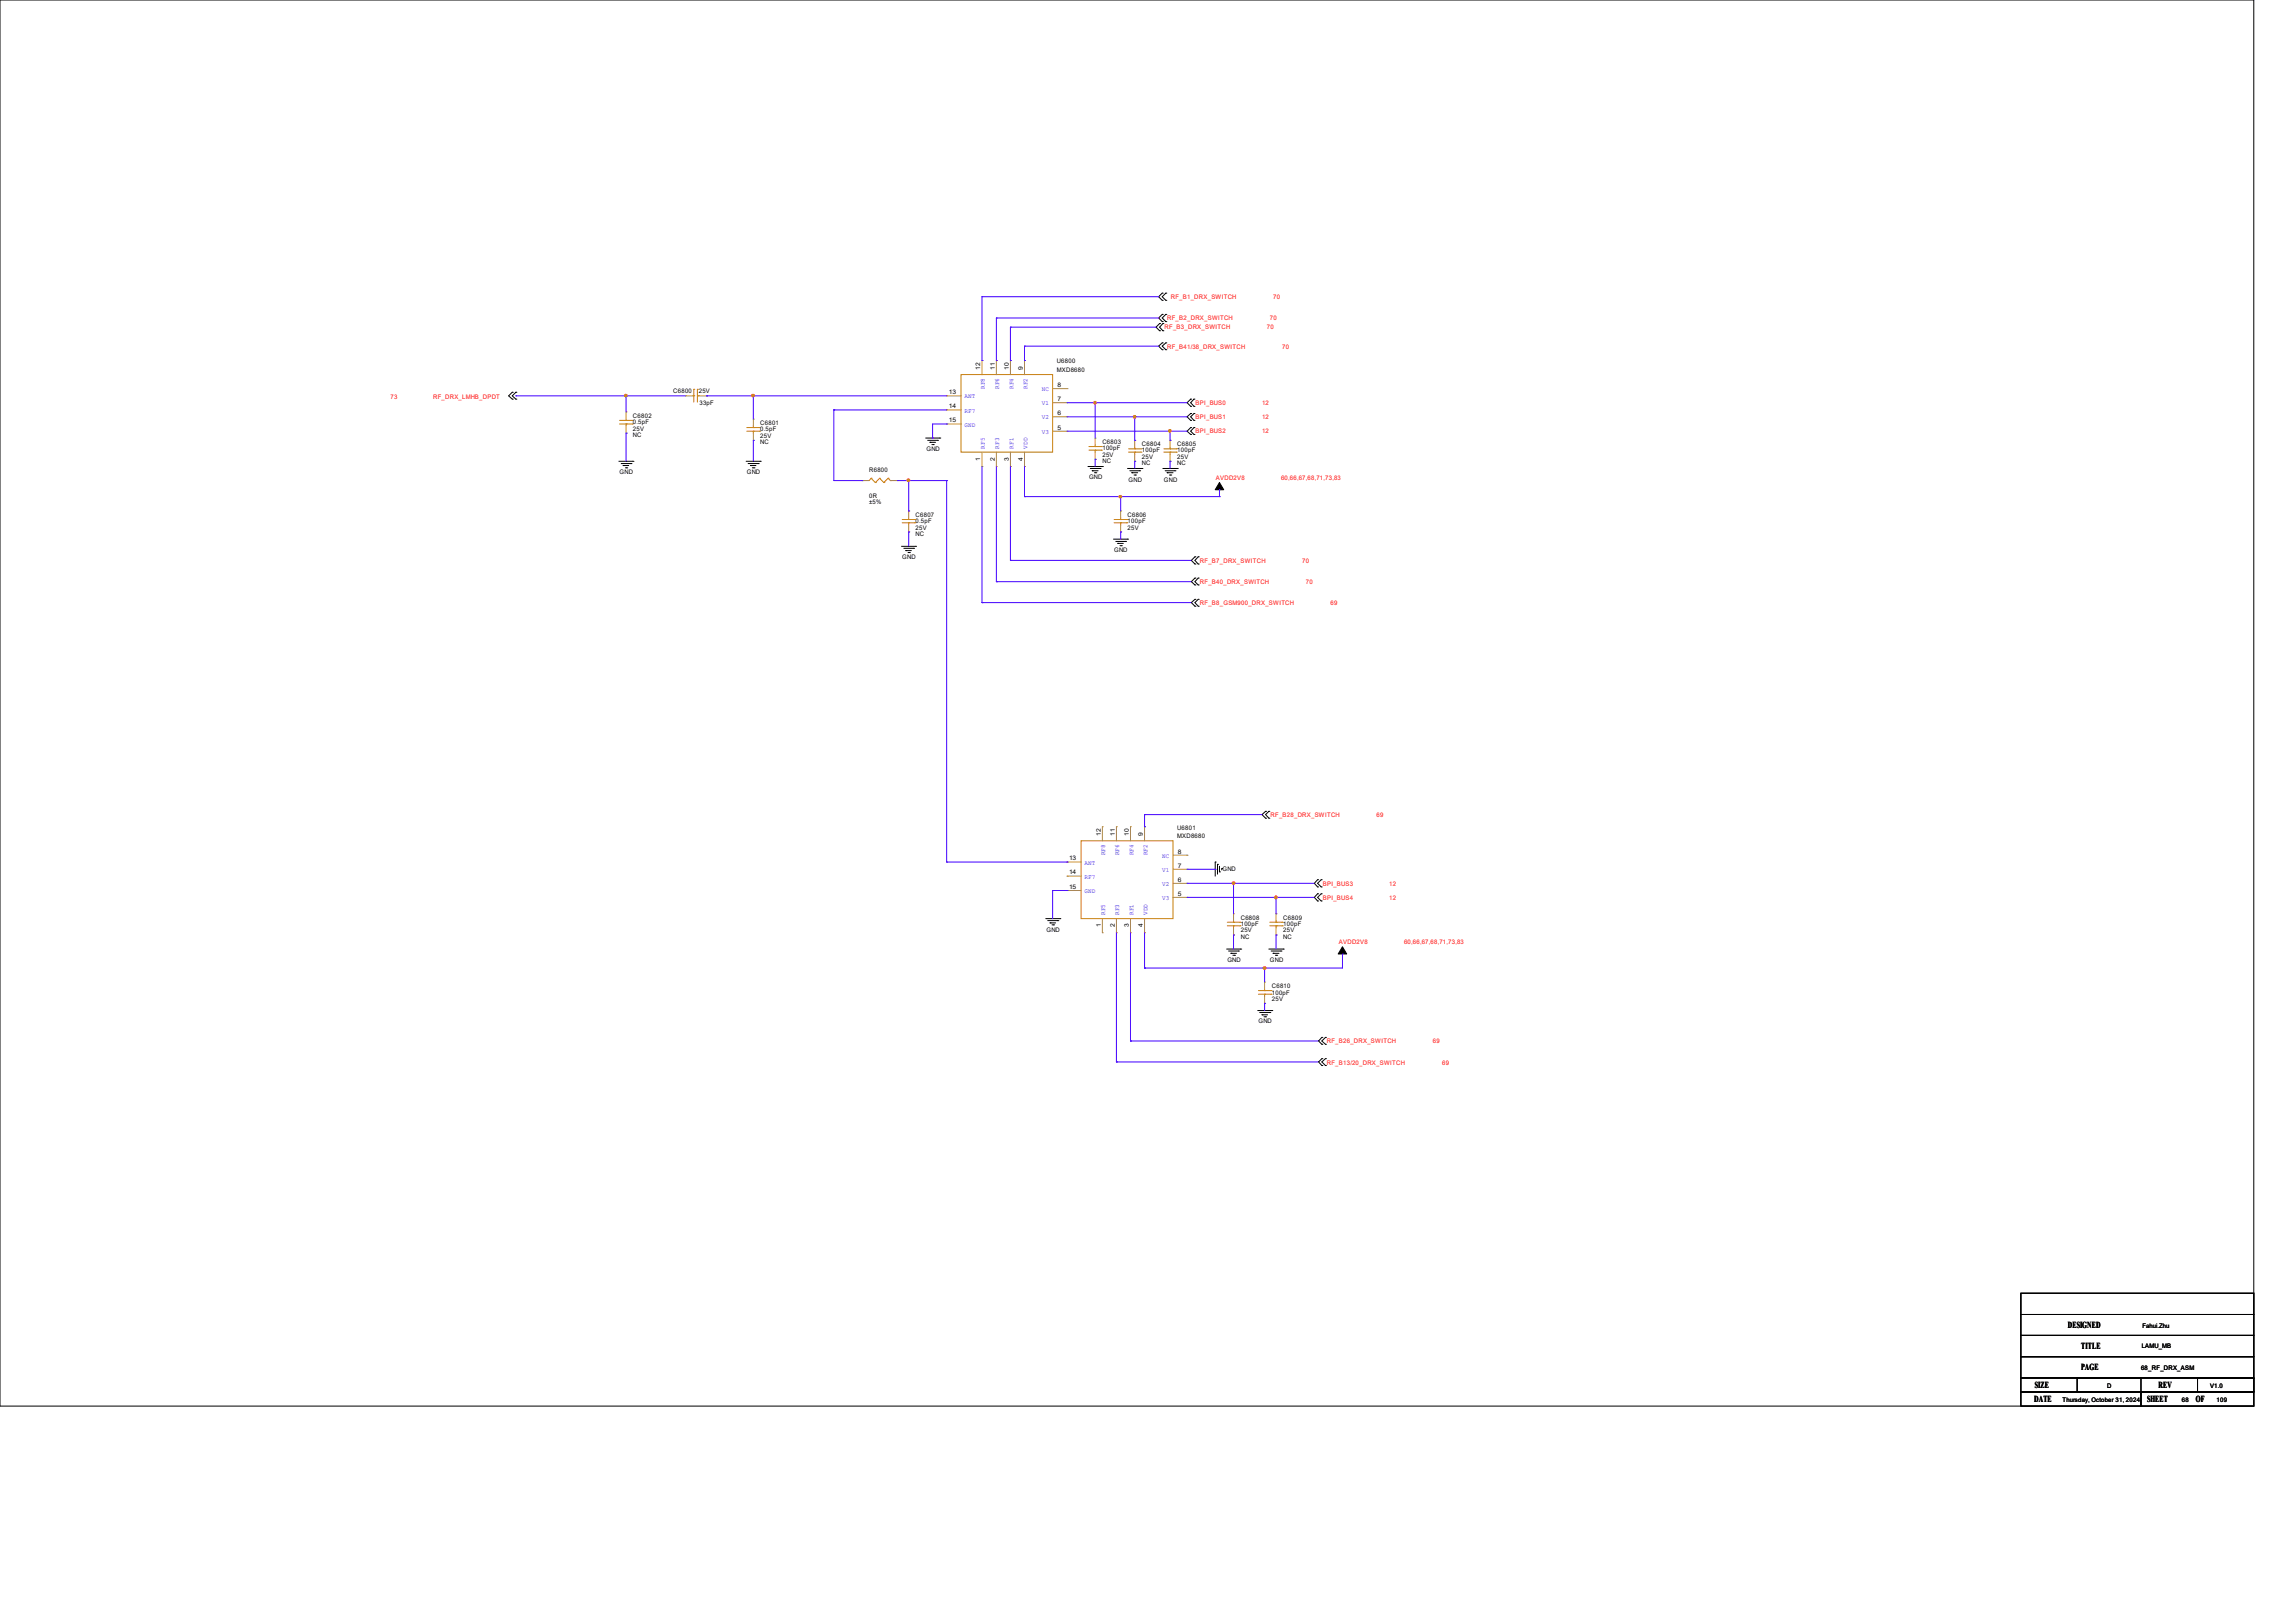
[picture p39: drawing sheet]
<svg xmlns="http://www.w3.org/2000/svg" width="297mm" height="210mm" viewBox="0 0 297 210" stroke-linecap="round" stroke-linejoin="round" font-family="sans-serif">
<defs><g id="words">
<g font-size="1.2">
<text x="267.6" y="171.8">DESIGNED</text>
<text x="263.3" y="179.6">SIZE</text>
<text x="269.4" y="174.6">TITLE</text>
<text x="269.4" y="177.3">PAGE</text>
<text x="279.3" y="179.6">REV</text>
<text x="263.3" y="181.4">DATE</text>
<text x="277.9" y="181.4">SHEET</text>
<text x="284.2" y="181.4">OF</text>
</g>
<g font-size=".8" fill="#f00">
<text x="151.1" y="41.4">RF_B2_DRX_SWITCH</text>
<text x="151.5" y="38.7">RF_B1_DRX_SWITCH</text>
<text x="164.3" y="41.4">70</text>
<text x="164.8" y="38.7">70</text>
<text x="150.7" y="42.6">RF_B3_DRX_SWITCH</text>
<text x="151.1" y="45.1">RF_B41/38_DRX_SWITCH</text>
<text x="164" y="42.6">70</text>
<text x="166" y="45.1">70</text>
<text x="50.5" y="51.6">73</text>
<text x="56.1" y="51.6">RF_DRX_LMHB_DPDT</text>
<text x="154.7" y="52.4">BPI_BUS0</text>
<text x="163.3" y="52.4">12</text>
<text x="154.7" y="54.3">BPI_BUS1</text>
<text x="154.7" y="56.1">BPI_BUS2</text>
<text x="163.3" y="54.3">12</text>
<text x="163.3" y="56.1">12</text>
<text x="157.4" y="62.1">AVDD2V8</text>
<text x="165.8" y="62.1">60,66,67,68,71,73,83</text>
<text x="155.3" y="75.6">RF_B40_DRX_SWITCH</text>
<text x="155.3" y="72.8">RF_B7_DRX_SWITCH</text>
<text x="168.5" y="72.8">70</text>
<text x="169" y="75.6">70</text>
<text x="155.3" y="78.3">RF_B8_GSM900_DRX_SWITCH</text>
<text x="172.2" y="78.3">69</text>
<text x="164.4" y="105.7">RF_B28_DRX_SWITCH</text>
<text x="178.1" y="105.7">69</text>
<text x="171.2" y="114.6">BPI_BUS3</text>
<text x="171.2" y="116.4">BPI_BUS4</text>
<text x="179.8" y="114.6">12</text>
<text x="179.8" y="116.4">12</text>
<text x="173.3" y="122.2">AVDD2V8</text>
<text x="181.7" y="122.2">60,66,67,68,71,73,83</text>
<text x="171.7" y="135">RF_B26_DRX_SWITCH</text>
<text x="171.7" y="137.7">RF_B13/20_DRX_SWITCH</text>
<text x="185.4" y="135">69</text>
<text x="186.7" y="137.7">69</text>
</g>
<g font-size=".8">
<text x="126.9" y="47.8" transform="rotate(-90 126.9 47.8)">12</text>
<text x="128.7" y="47.8" transform="rotate(-90 128.7 47.8)">11</text>
<text x="130.6" y="47.8" transform="rotate(-90 130.6 47.8)">10</text>
<text x="132.4" y="47.8" transform="rotate(-90 132.4 47.8)">9</text>
<text x="136.8" y="47">U6800</text>
<text x="87.1" y="50.9">C6800</text>
<text x="90.4" y="50.8">25V</text>
<text x="90.5" y="52.4">33pF</text>
<text x="122.8" y="51">13</text>
<text x="122.8" y="52.8">14</text>
<text x="136.8" y="48.1">MXD8680</text>
<text x="136.9" y="50.1">8</text>
<text x="136.9" y="51.9">7</text>
<text x="136.9" y="53.7">6</text>
<text x="81.9" y="54.1">C6802</text>
<text x="81.9" y="54.9">0.5pF</text>
<text x="81.9" y="56.6">NC</text>
<text x="81.9" y="55.7">25V</text>
<text x="98.4" y="55">C6801</text>
<text x="98.4" y="55.8">0.5pF</text>
<text x="98.4" y="57.4">NC</text>
<text x="98.4" y="56.6">25V</text>
<text x="119.9" y="58.4">GND</text>
<text x="122.8" y="54.7">15</text>
<text x="126.9" y="59.6" transform="rotate(-90 126.9 59.6)">1</text>
<text x="128.7" y="59.6" transform="rotate(-90 128.7 59.6)">2</text>
<text x="130.6" y="59.6" transform="rotate(-90 130.6 59.6)">3</text>
<text x="132.4" y="59.6" transform="rotate(-90 132.4 59.6)">4</text>
<text x="136.9" y="55.6">5</text>
<text x="142.7" y="57.4">C6803</text>
<text x="142.7" y="58.3">100pF</text>
<text x="142.7" y="59.9">NC</text>
<text x="142.7" y="59.1">25V</text>
<text x="147.8" y="57.7">C6804</text>
<text x="147.8" y="58.5">100pF</text>
<text x="147.8" y="59.4">25V</text>
<text x="152.4" y="57.7">C6805</text>
<text x="152.4" y="58.5">100pF</text>
<text x="152.4" y="59.4">25V</text>
<text x="80.2" y="61.4">GND</text>
<text x="96.7" y="61.4">GND</text>
<text x="112.5" y="61.1">R6800</text>
<text x="112.5" y="64.4">0R</text>
<text x="112.5" y="65.2">±5%</text>
<text x="140.9" y="62">GND</text>
<text x="146.1" y="62.3">GND</text>
<text x="147.8" y="60.2">NC</text>
<text x="150.6" y="62.3">GND</text>
<text x="152.4" y="60.2">NC</text>
<text x="118.5" y="66.9">C6807</text>
<text x="118.5" y="67.7">0.5pF</text>
<text x="118.5" y="69.3">NC</text>
<text x="118.5" y="68.5">25V</text>
<text x="144.2" y="71.5">GND</text>
<text x="145.9" y="66.9">C6806</text>
<text x="145.9" y="67.7">100pF</text>
<text x="145.9" y="68.5">25V</text>
<text x="116.8" y="72.3">GND</text>
<text x="152.4" y="107.4">U6801</text>
<text x="138.3" y="111.3">13</text>
<text x="138.3" y="113.2">14</text>
<text x="142.4" y="108.2" transform="rotate(-90 142.4 108.2)">12</text>
<text x="144.3" y="108.2" transform="rotate(-90 144.3 108.2)">11</text>
<text x="146.1" y="108.2" transform="rotate(-90 146.1 108.2)">10</text>
<text x="147.9" y="108.2" transform="rotate(-90 147.9 108.2)">9</text>
<text x="152.4" y="108.5">MXD8680</text>
<text x="152.4" y="110.4">8</text>
<text x="152.4" y="112.3">7</text>
<text x="158.2" y="112.7">GND</text>
<text x="138.3" y="115">15</text>
<text x="142.4" y="120" transform="rotate(-90 142.4 120)">1</text>
<text x="144.3" y="120" transform="rotate(-90 144.3 120)">2</text>
<text x="146.1" y="120" transform="rotate(-90 146.1 120)">3</text>
<text x="147.9" y="120" transform="rotate(-90 147.9 120)">4</text>
<text x="152.4" y="114.1">6</text>
<text x="152.4" y="115.9">5</text>
<text x="160.6" y="119">C6808</text>
<text x="160.6" y="119.8">100pF</text>
<text x="166.1" y="119">C6809</text>
<text x="166.1" y="119.8">100pF</text>
<text x="135.4" y="120.6">GND</text>
<text x="158.8" y="124.5">GND</text>
<text x="160.6" y="121.4">NC</text>
<text x="160.6" y="120.6">25V</text>
<text x="164.3" y="124.5">GND</text>
<text x="166.1" y="121.4">NC</text>
<text x="166.1" y="120.6">25V</text>
<text x="164.6" y="127.8">C6810</text>
<text x="164.6" y="128.7">100pF</text>
<text x="164.6" y="129.5">25V</text>
<text x="162.9" y="132.4">GND</text>
<text x="277.3" y="171.8">Fahui.Zhu</text>
<text x="272.7" y="179.6">D</text>
<text x="277.1" y="177.2">68_RF_DRX_ASM</text>
<text x="277.2" y="174.5">LAMU_MB</text>
<text x="286" y="179.6">V1.0</text>
<text x="266.9" y="181.4">Thursday, October 31, 2024</text>
<text x="282.4" y="181.4">68</text>
<text x="286.9" y="181.4">109</text>
</g>
<g font-size=".8" fill="#00c">
<text x="124.8" y="51.6">ANT</text>
<text x="124.8" y="53.4">RF7</text>
<text x="127.5" y="50.3" transform="rotate(-90 127.5 50.3)">RF8</text>
<text x="129.3" y="50.3" transform="rotate(-90 129.3 50.3)">RF6</text>
<text x="131.1" y="50.3" transform="rotate(-90 131.1 50.3)">RF4</text>
<text x="133" y="50.3" transform="rotate(-90 133 50.3)">RF2</text>
<text x="134.8" y="50.6">NC</text>
<text x="134.8" y="52.4">V1</text>
<text x="124.8" y="55.2">GND</text>
<text x="127.5" y="58" transform="rotate(-90 127.5 58)">RF5</text>
<text x="129.3" y="58" transform="rotate(-90 129.3 58)">RF3</text>
<text x="131.1" y="58" transform="rotate(-90 131.1 58)">RF1</text>
<text x="133" y="58" transform="rotate(-90 133 58)">VDD</text>
<text x="134.8" y="54.3">V2</text>
<text x="134.8" y="56.1">V3</text>
<text x="140.4" y="111.9">ANT</text>
<text x="140.4" y="113.7">RF7</text>
<text x="143" y="110.7" transform="rotate(-90 143 110.7)">RF8</text>
<text x="144.9" y="110.7" transform="rotate(-90 144.9 110.7)">RF6</text>
<text x="146.7" y="110.7" transform="rotate(-90 146.7 110.7)">RF4</text>
<text x="148.5" y="110.7" transform="rotate(-90 148.5 110.7)">RF2</text>
<text x="150.4" y="111">NC</text>
<text x="150.4" y="112.8">V1</text>
<text x="140.4" y="115.6">GND</text>
<text x="143" y="118.4" transform="rotate(-90 143 118.4)">RF5</text>
<text x="144.9" y="118.4" transform="rotate(-90 144.9 118.4)">RF3</text>
<text x="146.7" y="118.4" transform="rotate(-90 146.7 118.4)">RF1</text>
<text x="148.5" y="118.4" transform="rotate(-90 148.5 118.4)">VDD</text>
<text x="150.4" y="114.6">V2</text>
<text x="150.4" y="116.5">V3</text>
</g>
</g></defs>
<g fill="none" stroke="#000" stroke-width=".13">
<path d="M0 0h291.7v181.9h-291.7zM150.4 37.9h.1M150.4 38.9h.1M150.4 37.9l-.5 .5 .5 .5M150.9 38.9h.1M150.9 37.9h.1M150.9 37.9l-.5 .5 .5 .5M66.3 50.8h.1M66.3 51.6h.1M66.3 50.8l-.5 .4 .5 .4M66.8 50.8h.1M66.8 51.6h.1"/>
<path d="M66.8 50.8l-.5 .4 .5 .4M80.1 59.7h1.8M80.4 60h1.3M81.7 60h.1M81.9 59.7h.1M96.6 59.7h1.8M96.8 60h1.3M98.1 60h.1M98.4 59.7h.1M119.8 56.7h1.8M120.1 57h1.2M120.4 57.2h.1"/>
<path d="M120.4 57.2h.7M120.6 57.5h.2M120.8 57.5h.1M121.3 57h.1M121.6 56.7h.1M150.1 41.9h.1M150.1 42.8h.1M150.1 41.9l-.5 .4 .5 .5M150.4 40.7h.1M150.4 41.6h.1M150.4 44.4h.1M150.4 45.3h.1"/>
<path d="M150.4 40.7l-.5 .4 .5 .5M150.4 44.4l-.5 .4 .5 .5M150.5 42.8h.1M150.5 41.9h.1M150.5 41.9l-.4 .4 .4 .5M150.9 41.6h.1M150.9 40.7h.1M150.9 45.3h.1M150.9 44.4h.1M150.9 40.7l-.5 .4 .5 .5M150.9 44.4l-.5 .4 .5 .5M154.1 51.6h.1"/>
<path d="M154.1 52.6h.1M154.1 53.5h.1M154.1 54.4h.1M154.1 55.3h.1M154.1 56.2h.1M154.1 51.6l-.5 .5 .5 .5M154.1 53.5l-.5 .4 .5 .5M154.1 55.3l-.5 .5 .5 .4M154.5 52.6h.1M154.5 51.6h.1M154.5 54.4h.1M154.5 53.5h.1"/>
<path d="M154.5 56.2h.1M154.5 55.3h.1M154.5 51.6l-.4 .5 .4 .5M154.5 53.5l-.4 .4 .4 .5M154.5 55.3l-.4 .5 .4 .4M80.6 60.2h.1M80.6 60.2h.8M80.9 60.5h.2M81.1 60.5h.1M97.1 60.2h.1M97.1 60.2h.7M97.4 60.5h.2"/>
<path d="M97.6 60.5h.1M116.7 70.7h1.8M117 71h1.2M117.2 71.2h.1M117.2 71.2h.7M117.5 71.5h.2M117.7 71.5h.1M118.2 71h.1M118.5 70.7h.1M140.8 60.4h1.9M141.1 60.6h1.3M141.4 60.9h.1"/>
<path d="M141.4 60.9h.7M141.6 61.2h.2M141.8 61.2h.1M142.4 60.6h.1M142.7 60.4h.1M144.1 69.8h1.8M144.4 70.1h1.3M144.7 70.3h.1M144.7 70.3h.7M144.9 70.6h.2M145.1 70.6h.1M145.7 70.1h.1"/>
<path d="M145.9 69.8h.1M145.9 60.6h1.9M146.2 60.9h1.3M146.5 61.2h.1M146.5 61.2h.7M146.8 61.5h.1M146.9 61.5h.1M147.5 60.9h.1M147.8 60.6h.1M150.5 60.6h1.9M150.8 60.9h1.3M151 61.2h.1"/>
<path d="M151 61.2h.8M151.3 61.5h.2M151.5 61.5h.1M152.1 60.9h.1M152.4 60.6h.1M154.6 77.6h.1M154.6 78.4h.1M154.6 74.8h.1M154.6 75.7h.1M154.6 72.1h.1M154.6 73h.1M154.6 77.6l-.4 .4 .4 .4"/>
<path d="M154.6 74.8l-.4 .5 .4 .4M154.6 72.1l-.4 .4 .4 .5M155.1 78.4h.1M155.1 77.6h.1M155.1 75.7h.1M155.1 74.8h.1M155.1 73h.1M155.1 72.1h.1M155.1 77.6l-.5 .4 .5 .4M155.1 74.8l-.5 .5 .5 .4M155.1 72.1l-.5 .4 .5 .5M135.3 118.9h1.9"/>
<path d="M135.6 119.1h1.3M135.9 119.4h.1M135.9 119.4h.7M136.1 119.7h.3M136.4 119.7h.1M136.9 119.1h.1M137.2 118.9h.1M157.3 111.5h.1M157.3 111.5v1.9M157.6 111.8h.1M157.6 111.8v1.3M157.8 112.8h.1"/>
<path d="M157.8 112.1v.7M158.1 112.4h.1M158.1 112.4v.2M163.8 105h.1M163.8 105.9h.1M163.8 105l-.5 .4 .5 .5M164.2 105.9h.1M164.2 105h.1M164.2 105l-.4 .4 .4 .5M170.5 113.8h.1M170.5 114.8h.1M170.5 115.7h.1"/>
<path d="M170.5 116.6h.1M170.5 113.8l-.4 .5 .4 .5M170.5 115.7l-.4 .4 .4 .5M171 114.8h.1M171 113.8h.1M171 116.6h.1M171 115.7h.1M171 113.8l-.5 .5 .5 .5M171 115.7l-.5 .4 .5 .5M158.7 122.8h1.9M159 123.1h1.3M159.3 123.4h.1"/>
<path d="M159.3 123.4h.7M159.6 123.6h.2M159.8 123.6h.1M160.3 123.1h.1M160.6 122.8h.1M162.8 130.8h1.8M163 131h1.3M163.3 131.3h.1M163.3 131.3h.7M163.6 131.6h.2M163.8 131.6h.1M164.2 122.8h1.9"/>
<path d="M164.3 131h.1M164.5 123.1h1.3M164.6 130.8h.1M164.8 123.4h.1M164.8 123.4h.7M165.1 123.6h.1M165.2 123.6h.1M165.8 123.1h.1M166.1 122.8h.1M171.1 134.2h.1M171.1 135.1h.1M171.1 137h.1"/>
<path d="M171.1 137.9h.1M171.1 134.2l-.5 .5 .5 .4M171.1 137l-.5 .4 .5 .5M171.5 135.1h.1M171.5 134.2h.1M171.5 137.9h.1M171.5 137h.1M171.5 134.2l-.4 .5 .4 .4M171.5 137l-.4 .4 .4 .5M261.5 175.6h30.2v2.7h-30.2zM261.5 178.3h30.2v1.8h-30.2zM261.5 170.1h30.2v2.7h-30.2z"/>
<path d="M261.5 167.3h30.2v2.8h-30.2zM261.5 172.8h30.2v2.8h-30.2zM268.8 178.3h8.3v1.8h-8.3zM284.4 178.3h7.3v1.8h-7.3zM261.5 180.1h15.6v1.8h-15.6zM277.1 180.1h14.6v1.8h-14.6z"/>
</g>
<g fill="#000" stroke="#000" stroke-width=".13">
<path d="M157.8 62.4l.6 1h-1.1z" fill-rule="evenodd"/>
<path d="M173.7 122.5l.6 .9h-1.1z" fill-rule="evenodd"/>
</g>
<g fill="none" stroke="#cc8006" stroke-width=".13">
<path d="M80.2 54.9h1.6M80.2 54.4h1.6M81 54.4h.1M81 54.9h.1M81 54.2v.2M81 54.9v.2M81.8 54.9h.1M81.8 54.4h.1M89.6 51.2h.2M89.8 51.2h.1M89.8 50.4h.1M89.8 50.4v1.6"/>
<path d="M90.3 50.4h.1M90.3 51.2h.1M90.3 51.2h.2M90.3 50.4v1.6M96.6 55.8h1.7M96.6 55.3h1.7M97.5 55.3h.1M97.5 55.8h.1M97.5 55.1v.2M97.5 55.8v.2M98.3 55.8h.1M98.3 55.3h.1"/>
<path d="M124.4 48.5h11.8v10h-11.8zM140.9 58.3h1.6M140.9 57.8h1.6M141.7 57.8h.1M141.7 58.3h.1M141.7 57.6v.2M141.7 58.3v.2M142.5 58.3h.1M142.5 57.8h.1M146 58.5h1.7M146 58.1h1.7M146.9 58.1h.1"/>
<path d="M146.9 58.5h.1M146.9 57.9v.2M146.9 58.5v.3M147.7 58.5h.1M147.7 58.1h.1M150.6 58.5h1.6M150.6 58.1h1.6M151.4 58.1h.1M151.4 58.5h.1M151.4 57.9v.2M151.4 58.5v.3M152.2 58.5h.1"/>
<path d="M152.2 58.1h.1M112.7 61.9h.1M112.7 61.9l-.2 .3M112.7 61.9l.6 .5M113.3 62.4h.1M113.8 61.9h.1M113.8 61.9l-.5 .5M113.8 61.9l.6 .5M114.4 62.4h.1M114.9 61.9h.1M114.9 61.9l-.5 .5M114.9 61.9l.3 .3"/>
<path d="M115.2 62.2h.1M116.8 67.6h1.6M116.8 67.2h1.6M117.6 67.2h.1M117.6 67.6h.1M117.6 67v.2M117.6 67.6v.3M118.4 67.6h.1M118.4 67.2h.1M144.2 67.6h1.6M144.2 67.2h1.6M145 67.2h.1"/>
<path d="M145 67.6h.1M145 67v.2M145 67.6v.3M145.8 67.6h.1M145.8 67.2h.1M139.9 108.8h11.9v10.1h-11.9zM158.8 119.8h1.7M158.8 119.3h1.7M159.6 119.3h.1M159.6 119.8h.1M159.6 119.1v.2M159.6 119.8v.3"/>
<path d="M160.5 119.8h.1M160.5 119.3h.1M164.3 119.8h1.6M164.3 119.3h1.6M165.1 119.3h.1M165.1 119.8h.1M165.1 119.1v.2M165.1 119.8v.3M165.9 119.8h.1M165.9 119.3h.1M162.9 128.7h1.6M162.9 128.2h1.6"/>
<path d="M163.7 128.2h.1M163.7 128.7h.1M163.7 128v.2M163.7 128.7v.2M164.5 128.7h.1M164.5 128.2h.1"/>
</g>
<g fill="none" stroke="#a84" stroke-width=".13">
<path d="M81 56h.1M81 53.3h.1M81 53.3v.9M81 55.1v.9M88.7 51.2h.1M88.7 51.2h.9M90.5 51.2h.9M91.4 51.2h.1M97.5 57h.1M97.5 54.2h.1M97.5 54.2v.9M97.5 56v1"/>
<path d="M122.5 51.2h.1M122.5 54.9h.1M122.5 53h.1M122.5 51.2h1.9M122.5 54.9h1.9M122.5 53h1.9M127.1 46.7h.1M127.1 46.7v1.8M127.1 58.5v1.9M128.9 46.7h.1M128.9 46.7v1.8M128.9 58.5v1.9"/>
<path d="M130.8 46.7h.1M130.8 46.7v1.8M130.8 58.5v1.9M132.6 46.7h.1M132.6 46.7v1.8M132.6 58.5v1.9M136.2 50.3h1.9M136.2 52.1h1.9M136.2 53.9h1.9M136.2 55.8h1.9M138.1 50.3h.1M138.1 52.1h.1"/>
<path d="M138.1 53.9h.1M138.1 55.8h.1M141.7 59.4h.1M141.7 56.7h.1M141.7 56.7v.9M141.7 58.5v.9M146.9 59.7h.1M146.9 57h.1M146.9 57v.9M146.9 58.8v.9M151.4 59.7h.1M151.4 57h.1"/>
<path d="M151.4 57v.9M151.4 58.8v.9M111.5 62.2h.1M111.5 62.2h1M115.2 62.2h.9M116.1 62.2h.1M117.6 68.8h.1M117.6 66.1h.1M117.6 66.1v.9M117.6 67.9v.9M127.1 60.4h.1M128.9 60.4h.1"/>
<path d="M130.8 60.4h.1M132.6 60.4h.1M145 68.8h.1M145 66.1h.1M145 66.1v.9M145 67.9v.9M138.1 111.5h.1M138.1 115.2h.1M138.1 113.4h.1M138.1 111.5h1.8M138.1 115.2h1.8M138.1 113.4h1.8"/>
<path d="M142.7 107h.1M142.7 107v1.8M142.7 118.9v1.8M144.5 107h.1M144.5 107v1.8M144.5 118.9v1.8M146.3 107h.1M146.3 107v1.8M146.3 118.9v1.8M148.1 107h.1M148.1 107v1.8M148.1 118.9v1.8"/>
<path d="M151.8 110.7h1.8M151.8 112.5h1.8M151.8 114.3h1.8M151.8 116.1h1.8M153.6 110.7h.1M153.6 112.5h.1M153.6 114.3h.1M153.6 116.1h.1M159.6 118.2h.1M159.6 118.2v.9M165.1 118.2h.1M165.1 118.2v.9"/>
<path d="M142.7 120.7h.1M144.5 120.7h.1M146.3 120.7h.1M148.1 120.7h.1M159.6 121h.1M159.6 120.1v.9M163.7 129.8h.1M163.7 127.1h.1M163.7 127.1v.9M163.7 128.9v.9M165.1 121h.1M165.1 120.1v.9"/>
</g>
<g fill="none" stroke="#4200ff" stroke-width=".13">
<path d="M127.1 38.4h.1M127.1 38.4h22.8M127.1 38.4v8.3M66.8 51.2h.1M66.8 51.2h21.9M81 51.2h.1M81 56h.1M81 51.2v2.1M81 56v3.7M91.4 51.2h.1M91.4 51.2h31.1M97.5 51.2h.1"/>
<path d="M97.5 57h.1M97.5 51.2v3M97.5 57v2.7M107.9 53h.1M107.9 53v9.2h3.6M107.9 53h14.6M120.7 56.7h.1M122.5 54.9h.1M122.5 54.9h-1.8v1.8M127.1 46.7h.1M128.9 41.1h.1M128.9 46.7h.1"/>
<path d="M128.9 41.1h21M128.9 41.1v5.6M130.8 46.7h.1M130.8 42.3h.1M130.8 42.3v4.4M130.8 42.3h18.8M132.6 44.8h.1M132.6 46.7h.1M132.6 44.8h17.3M132.6 44.8v1.9M138.1 52.1h15.5M138.1 53.9h15.5"/>
<path d="M138.1 55.8h15.5M141.7 52.1h.1M141.7 59.4h.1M141.7 52.1v4.6M141.7 59.4v1M146.9 53.9h.1M146.9 59.7h.1M146.9 57h.1M146.9 53.9v3.1M146.9 59.7v.9M151.4 55.8h.1M151.4 59.7h.1"/>
<path d="M151.4 57h.1M151.4 55.8v1.2M151.4 59.7v.9M111.5 62.2h.1M116.1 62.2h6.4M117.6 62.2h.1M117.6 66.1h.1M117.6 68.8h.1M117.6 62.2v3.9M117.6 68.8v1.9M122.5 62.2h.1M122.5 62.2v49.3"/>
<path d="M127.1 78h.1M127.1 60.4v17.6M127.1 78h27.1M128.9 75.3h.1M128.9 60.4v14.9M128.9 75.3h25.3M130.8 72.5h.1M130.8 60.4v12.1M130.8 72.5h23.4M132.6 64.3h.1M132.6 60.4v3.9M132.6 64.3h25.2"/>
<path d="M145 64.3h.1M145 68.8h.1M145 64.3v1.8M145 68.8v1M157.8 63.4h.1M157.8 64.3h.1M157.8 63.4v.9M122.5 111.5h.1M122.5 111.5h15.6M136.2 115.2h.1M136.2 115.2v3.7M136.2 115.2h1.9"/>
<path d="M138.1 111.5h.1M138.1 115.2h.1M148.1 107h.1M148.1 105.4h.1M148.1 105.4v1.6M148.1 105.4h15.2M153.6 114.3h16.5M153.6 116.1h16.5M153.6 112.5h3.7M157.3 112.5h.1M159.6 114.3h.1M159.6 114.3v3.9"/>
<path d="M165.1 116.1h.1M165.1 116.1v2.1M144.5 137.4h.1M144.5 137.4h26.1M144.5 120.7v16.7M146.3 134.7h.1M146.3 134.7h24.3M146.3 120.7v14M148.1 125.3h.1M148.1 120.7v4.6M159.6 121h.1M159.6 121v1.8"/>
<path d="M163.7 129.8h.1M163.7 125.3h.1M163.7 125.3v1.8M163.7 129.8v1M165.1 121h.1M165.1 121v1.8M173.7 123.4h.1M173.7 123.4v1.9h-25.6"/>
</g>
<g fill="#f00" stroke="#f00" stroke-width=".13">
<path d="M80.9 51.1h.2v.2h-.2z" fill-rule="evenodd"/>
<path d="M97.3 51.1h.3v.2h-.3z" fill-rule="evenodd"/>
<path d="M144.9 64.2h.2v.2h-.2z" fill-rule="evenodd"/>
<path d="M159.5 114.2h.3v.2h-.3z" fill-rule="evenodd"/>
<path d="M163.5 125.2h.3v.2h-.3z" fill-rule="evenodd"/>
<path d="M117.4 62h.3v.2h-.3z" fill-rule="evenodd"/>
<path d="M80.9 51.1h.2v.2h-.2z" fill-rule="evenodd"/>
<path d="M97.3 51.1h.3v.2h-.3z" fill-rule="evenodd"/>
<path d="M144.9 64.2h.2v.2h-.2z" fill-rule="evenodd"/>
<path d="M159.5 114.2h.3v.2h-.3z" fill-rule="evenodd"/>
<path d="M163.5 125.2h.3v.2h-.3z" fill-rule="evenodd"/>
<path d="M117.4 62h.3v.2h-.3z" fill-rule="evenodd"/>
<circle cx="141.7" cy="52.1" r=".16"/>
<circle cx="146.8" cy="53.9" r=".16"/>
<circle cx="165.1" cy="116.1" r=".16"/>
<circle cx="151.4" cy="55.7" r=".16"/>
</g>
<use href="#words"/>
</svg>
